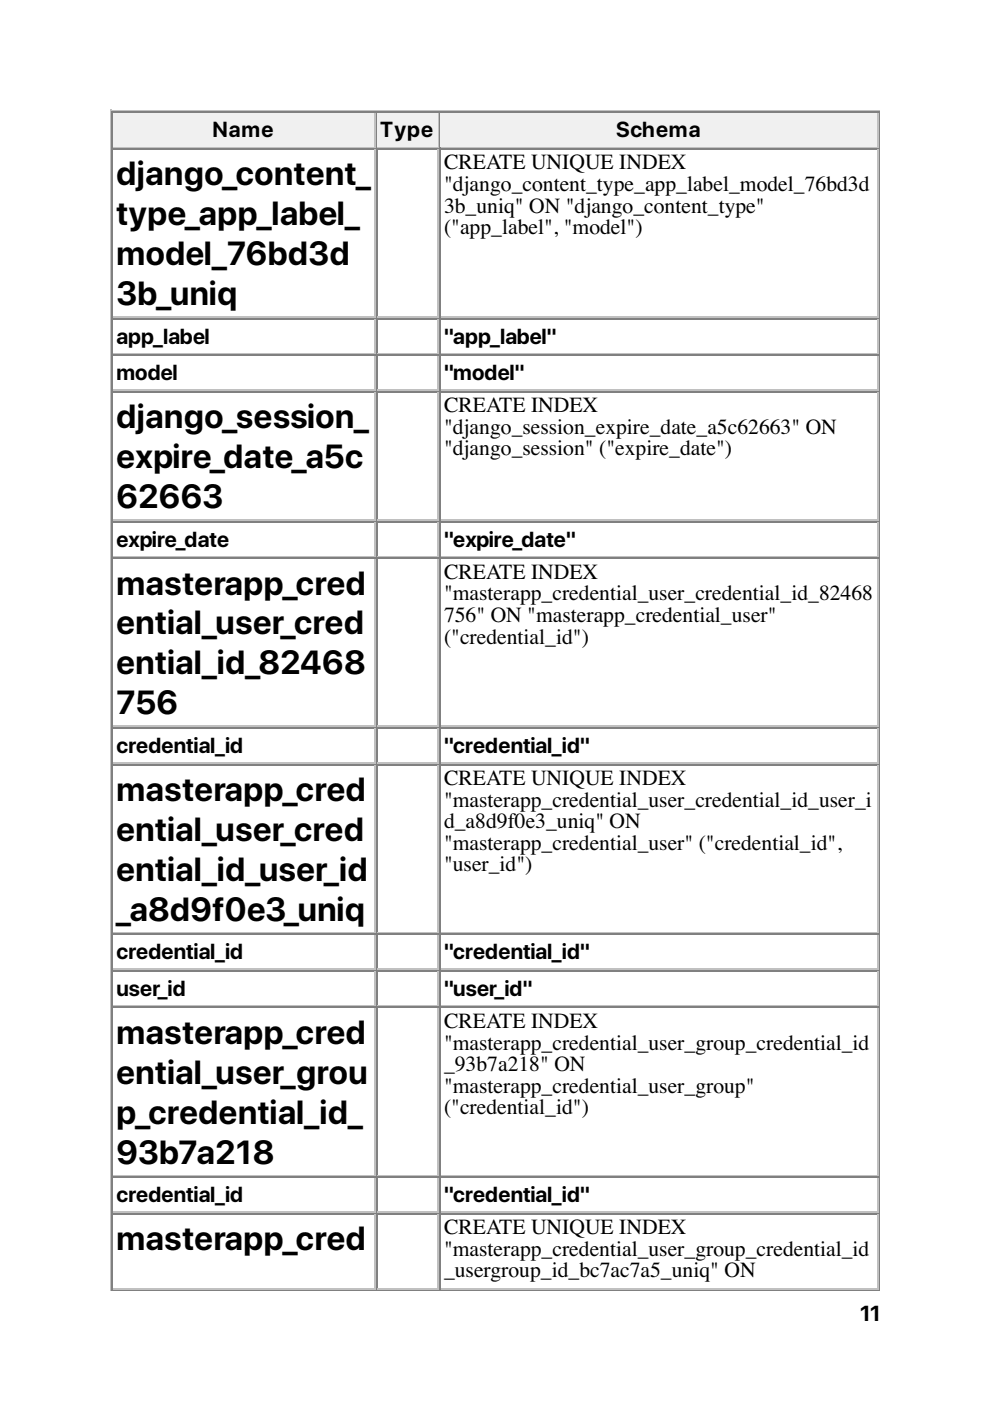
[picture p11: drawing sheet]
<svg xmlns="http://www.w3.org/2000/svg" width="210mm" height="297mm" viewBox="0 0 210 297" stroke-linecap="round" stroke-linejoin="round" font-family="sans-serif">
<defs><g id="words">
<g font-size="7.1">
<text x="24.7" y="39.3">django_content_</text>
<text x="24.7" y="47.7">type_app_label_</text>
<text x="24.7" y="56.2">model_76bd3d</text>
<text x="24.7" y="64.7">3b_uniq</text>
<text x="24.7" y="90.8">django_session_</text>
<text x="24.7" y="99.2">expire_date_a5c</text>
<text x="24.7" y="107.7">62663</text>
<text x="24.7" y="126.1">masterapp_cred</text>
<text x="24.7" y="134.5">ential_user_cred</text>
<text x="24.7" y="143">ential_id_82468</text>
<text x="24.7" y="151.5">756</text>
<text x="24.7" y="169.8">masterapp_cred</text>
<text x="24.7" y="178.3">ential_user_cred</text>
<text x="24.7" y="186.7">ential_id_user_id</text>
<text x="24.7" y="195.2">_a8d9f0e3_uniq</text>
<text x="24.7" y="221.3">masterapp_cred</text>
<text x="24.7" y="229.8">ential_user_grou</text>
<text x="24.7" y="238.2">p_credential_id_</text>
<text x="24.7" y="246.7">93b7a218</text>
<text x="24.7" y="265.1">masterapp_cred</text>
</g>
<g font-size="4.6">
<text x="45" y="29.1">Name</text>
<text x="80.6" y="29.1">Type</text>
<text x="130.6" y="29.1">Schema</text>
<text x="94.1" y="35.9">CREATE UNIQUE INDEX</text>
<text x="94.1" y="40.5">&quot;django_content_type_app_label_model_76bd3d</text>
<text x="94.1" y="45.1">3b_uniq&quot; ON &quot;django_content_type&quot;</text>
<text x="94.1" y="49.7">(&quot;app_label&quot;, &quot;model&quot;)</text>
<text x="24.7" y="72.9">app_label</text>
<text x="94.1" y="72.9">&quot;app_label&quot;</text>
<text x="24.7" y="80.6">model</text>
<text x="94.1" y="80.6">&quot;model&quot;</text>
<text x="94.1" y="87.4">CREATE INDEX</text>
<text x="94.1" y="92">&quot;django_session_expire_date_a5c62663&quot; ON</text>
<text x="94.1" y="96.6">&quot;django_session&quot; (&quot;expire_date&quot;)</text>
<text x="24.7" y="115.9">expire_date</text>
<text x="94.1" y="115.9">&quot;expire_date&quot;</text>
<text x="94.1" y="122.7">CREATE INDEX</text>
<text x="94.1" y="127.3">&quot;masterapp_credential_user_credential_id_82468</text>
<text x="94.1" y="131.9">756&quot; ON &quot;masterapp_credential_user&quot;</text>
<text x="94.1" y="136.4">(&quot;credential_id&quot;)</text>
<text x="24.7" y="159.7">credential_id</text>
<text x="94.1" y="159.7">&quot;credential_id&quot;</text>
<text x="94.1" y="166.4">CREATE UNIQUE INDEX</text>
<text x="94.1" y="171">&quot;masterapp_credential_user_credential_id_user_i</text>
<text x="94.1" y="175.6">d_a8d9f0e3_uniq&quot; ON</text>
<text x="94.1" y="180.2">&quot;masterapp_credential_user&quot; (&quot;credential_id&quot;,</text>
<text x="94.1" y="184.8">&quot;user_id&quot;)</text>
<text x="24.7" y="203.4">credential_id</text>
<text x="94.1" y="203.4">&quot;credential_id&quot;</text>
<text x="24.7" y="211.2">user_id</text>
<text x="94.1" y="211.2">&quot;user_id&quot;</text>
<text x="94.1" y="217.9">CREATE INDEX</text>
<text x="94.1" y="222.5">&quot;masterapp_credential_user_group_credential_id</text>
<text x="94.1" y="227.1">_93b7a218&quot; ON</text>
<text x="94.1" y="231.7">&quot;masterapp_credential_user_group&quot;</text>
<text x="94.1" y="236.3">(&quot;credential_id&quot;)</text>
<text x="24.7" y="254.9">credential_id</text>
<text x="94.1" y="254.9">&quot;credential_id&quot;</text>
<text x="94.1" y="261.7">CREATE UNIQUE INDEX</text>
<text x="94.1" y="266.3">&quot;masterapp_credential_user_group_credential_id</text>
<text x="94.1" y="270.8">_usergroup_id_bc7ac7a5_uniq&quot; ON</text>
<text x="182.4" y="280.1">11</text>
</g>
</g></defs>
<path d="M23.5 23.3v250.5M23.6 23.5h163M24 31.2h55.7M79.6 24v7" fill="none" stroke="#c0c0c0" stroke-width=".35"/>
<path d="M23.8 23.6v7.8M24 23.8h55.7M186.4 23.6v249.8M23.6 273.6h163" fill="none" stroke="#808080" stroke-width=".35"/>
<g fill="#f0f0f0">
<path d="M24 24h55.2v7h-55.2z"/>
<path d="M44.8 24.7h13.4v5.6h-13.4z"/>
</g>
<path d="M79.9 23.6v7.8M80.1 23.8h13" fill="none" stroke="#808080" stroke-width=".35"/>
<path d="M80.1 31.2h13M93 24v7" fill="none" stroke="#c0c0c0" stroke-width=".35"/>
<g fill="#f0f0f0">
<path d="M79.9 24h12.8v7h-12.8z"/>
<path d="M80.4 24.7h11.7v5.6h-11.7z"/>
</g>
<path d="M93.3 23.6v7.8M93.5 23.8h92.8" fill="none" stroke="#808080" stroke-width=".35"/>
<path d="M93.5 31.2h92.8M186.1 24v7" fill="none" stroke="#c0c0c0" stroke-width=".35"/>
<g fill="#f0f0f0">
<path d="M93.4 24h92.5v7h-92.5z"/>
<path d="M130.5 24.7h18.4v5.6h-18.4z"/>
</g>
<g fill="none" stroke="#808080" stroke-width=".35">
<path d="M23.8 31.4v242M24 31.6h55.7M79.9 31.4v242M80.1 31.6h13M93.3 31.4v242M93.5 31.6h92.8M24 67.6h55.7M24 75.3h55.7M80.1 67.6h13M80.1 75.3h13M93.5 67.6h92.8M93.5 75.3h92.8"/>
<path d="M24 83.1h55.7M80.1 83.1h13M93.5 83.1h92.8M24 110.6h55.7M24 118.4h55.7M80.1 110.6h13M80.1 118.4h13M93.5 110.6h92.8M93.5 118.4h92.8M24 154.3h55.7M80.1 154.3h13M93.5 154.3h92.8"/>
<path d="M24 162.1h55.7M80.1 162.1h13M93.5 162.1h92.8M24 198.1h55.7M80.1 198.1h13M93.5 198.1h92.8M24 205.8h55.7M24 213.6h55.7M80.1 205.8h13M80.1 213.6h13M93.5 205.8h92.8M93.5 213.6h92.8"/>
<path d="M24 249.6h55.7M24 257.4h55.7M80.1 249.6h13M80.1 257.4h13M93.5 249.6h92.8M93.5 257.4h92.8"/>
</g>
<g fill="none" stroke="#c0c0c0" stroke-width=".35">
<path d="M79.6 31.8v35.2M93 31.8v35.2M186.1 31.8v35.2M24 67.2h55.7M24 75h55.7M79.6 67.7v7.1M79.6 75.5v7.1M80.1 67.2h13M80.1 75h13M93 67.7v7.1M93 75.5v7.1M93.5 67.2h92.8"/>
<path d="M93.5 75h92.8M186.1 67.7v7.1M186.1 75.5v7.1M24 82.7h55.7M79.6 83.3v26.8M80.1 82.7h13M93 83.3v26.8M93.5 82.7h92.8M186.1 83.3v26.8M24 110.2h55.7M24 118h55.7M79.6 110.8v7"/>
<path d="M79.6 118.5v35.3M80.1 110.2h13M80.1 118h13M93 110.8v7M93 118.5v35.3M93.5 110.2h92.8M93.5 118h92.8M186.1 110.8v7M186.1 118.5v35.3M24 154h55.7M79.6 154.5v7.1M80.1 154h13"/>
<path d="M93 154.5v7.1M93.5 154h92.8M186.1 154.5v7.1M24 161.7h55.7M79.6 162.3v35.3M80.1 161.7h13M93 162.3v35.3M93.5 161.7h92.8M186.1 162.3v35.3M24 197.7h55.7M79.6 198.3v7M80.1 197.7h13"/>
<path d="M93 198.3v7M93.5 197.7h92.8M186.1 198.3v7M24 205.5h55.7M24 213.3h55.7M79.6 206v7.1M79.6 213.8v35.3M80.1 205.5h13M80.1 213.3h13M93 206v7.1M93 213.8v35.3M93.5 205.5h92.8"/>
<path d="M93.5 213.3h92.8M186.1 206v7.1M186.1 213.8v35.3M24 249.2h55.7M24 257h55.7M79.6 249.8v7M79.6 257.5v15.6M80.1 249.2h13M80.1 257h13M93 249.8v7M93 257.5v15.6M93.5 249.2h92.8"/>
<path d="M93.5 257h92.8M186.1 249.8v7M186.1 257.5v15.6M24 273.2h55.7M80.1 273.2h13M93.5 273.2h92.8"/>
</g>
<use href="#words"/>
</svg>
